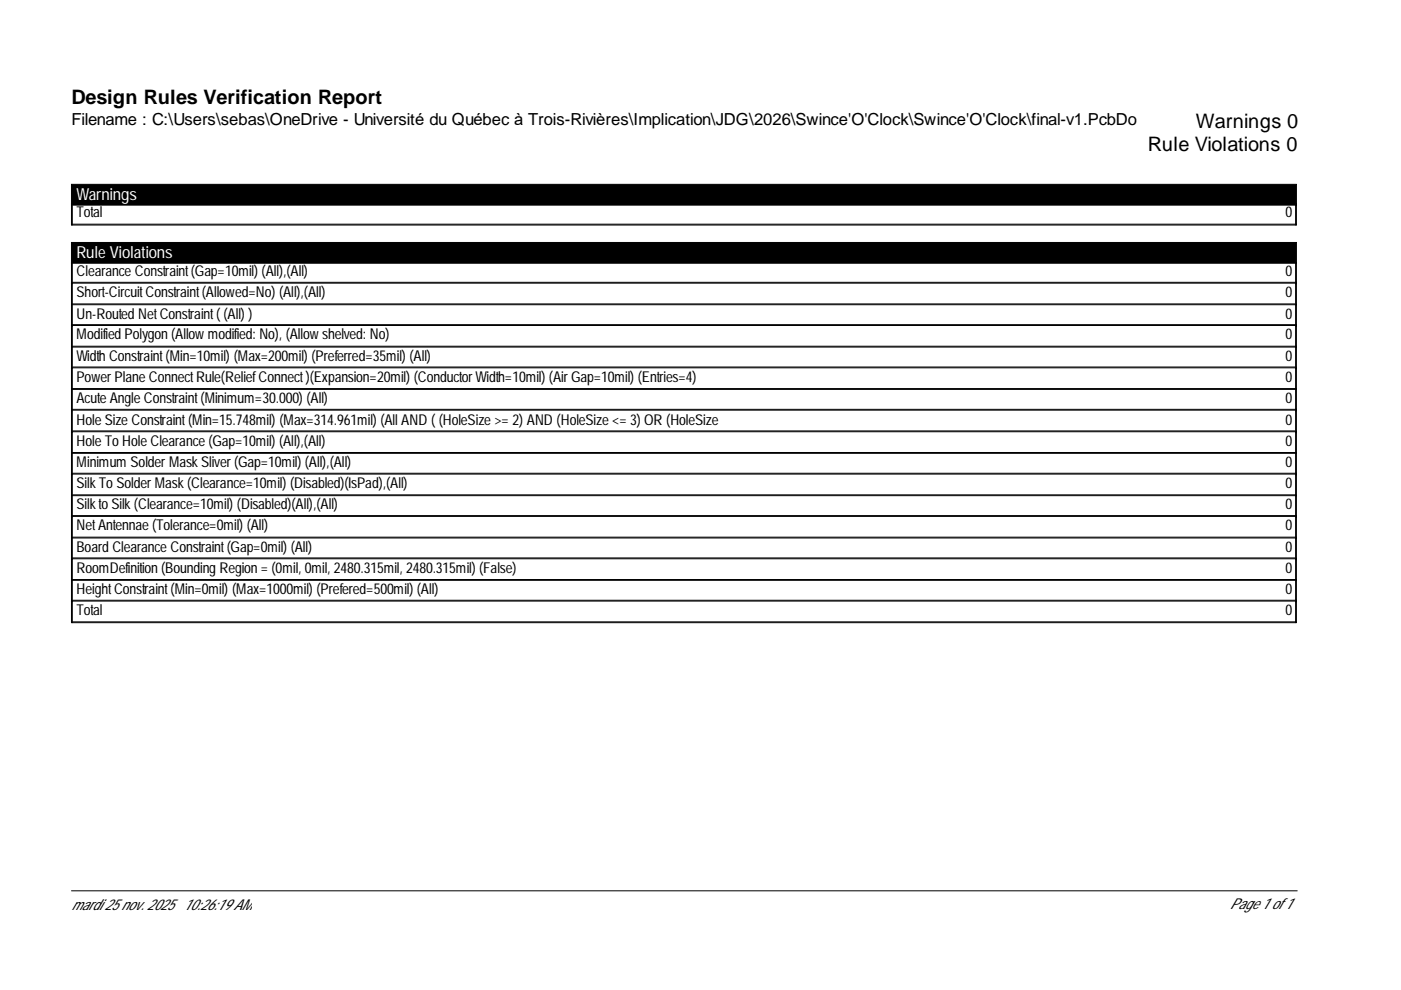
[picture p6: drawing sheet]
<svg xmlns="http://www.w3.org/2000/svg" width="297mm" height="210mm" viewBox="0 0 297 210" stroke-linecap="round" stroke-linejoin="round" font-family="sans-serif">
<defs><g id="words">
<g font-size="4.2">
<text x="15.2" y="22.1">Design Rules Verification Report</text>
<text x="253.5" y="27.1">Warnings 0</text>
<text x="243.3" y="32">Rule Violations 0</text>
</g>
<text font-size="3.5" x="15.2" y="26.6">Filename : C:\Users\sebas\OneDrive - Université du Québec à Trois-Rivières\Implication\JDG\2026\Swince'O'Clock\Swince'O'Clock\final-v1.PcbDo</text>
<g font-size="3.5" fill="#fff">
<text x="16.2" y="42.4">Warnings</text>
<text x="16.2" y="54.7">Rule Violations</text>
</g>
<g font-size="3.2">
<text x="16.2" y="46.1">Total</text>
<text x="272.6" y="46.1">0</text>
<text x="16.2" y="58.6">Clearance Constraint(Gap=10mil) (All),(All)</text>
<text x="272.6" y="58.6">0</text>
<text x="16.2" y="63">Short-CircuitConstraint(Allowed=No) (All),(All)</text>
<text x="272.6" y="63">0</text>
<text x="16.2" y="67.5">Un-Routed NetConstraint( (All) )</text>
<text x="16.2" y="71.9">Modified Polygon (Allow modified: No), (Allow shelved: No)</text>
<text x="272.6" y="67.5">0</text>
<text x="272.6" y="71.9">0</text>
<text x="16.2" y="76.5">Width Constraint(Min=10mil) (Max=200mil) (Preferred=35mil) (All)</text>
<text x="272.6" y="76.5">0</text>
<text x="16.2" y="80.9">Power Plane ConnectRule(ReliefConnect)(Expansion=20mil) (Conductor Width=10mil) (Air Gap=10mil) (Entries=4)</text>
<text x="272.6" y="80.9">0</text>
<text x="16.2" y="85.5">Acute Angle Constraint(Minimum=30.000) (All)</text>
<text x="272.6" y="85.5">0</text>
<text x="16.2" y="90.1">Hole Size Constraint(Min=15.748mil) (Max=314.961mil) (All AND ( (HoleSize &gt;= 2) AND (HoleSize &lt;= 3) OR (HoleSize</text>
<text x="16.2" y="94.5">Hole To Hole Clearance (Gap=10mil) (All),(All)</text>
<text x="272.6" y="90.1">0</text>
<text x="272.6" y="94.5">0</text>
<text x="16.2" y="99">Minimum Solder Mask Sliver (Gap=10mil) (All),(All)</text>
<text x="272.6" y="99">0</text>
<text x="16.2" y="103.4">Silk To Solder Mask (Clearance=10mil) (Disabled)(IsPad),(All)</text>
<text x="272.6" y="103.4">0</text>
<text x="16.2" y="108">Silkto Silk (Clearance=10mil) (Disabled)(All),(All)</text>
<text x="16.2" y="112.4">NetAntennae (Tolerance=0mil) (All)</text>
<text x="272.6" y="108">0</text>
<text x="272.6" y="112.4">0</text>
<text x="16.2" y="117">Board Clearance Constraint(Gap=0mil) (All)</text>
<text x="272.6" y="117">0</text>
<text x="16.2" y="121.4">RoomDefinition (Bounding Region = (0mil, 0mil, 2480.315mil, 2480.315mil) (False)</text>
<text x="16.2" y="126">HeightConstraint(Min=0mil) (Max=1000mil) (Prefered=500mil) (All)</text>
<text x="272.6" y="121.4">0</text>
<text x="272.6" y="126">0</text>
<text x="16.2" y="130.4">Total</text>
<text x="272.6" y="130.4">0</text>
<text x="15.2" y="193">mardi 25 nov. 2025</text>
<text x="38.9" y="193">10:26:19 AM</text>
<text x="260.8" y="192.8">Page 1 of 1</text>
</g>
</g></defs>
<path d="M15.2 39.1h259.7v4.4h-259.7zM15.2 51.4h259.7v4.4h-259.7z" fill="#000" stroke="#000" stroke-width=".21"/>
<g fill="none" stroke="#000" stroke-width=".21">
<path d="M15.2 43.1v4.6h259.7v-4.6M15.2 47.5h259.7M15.2 55.6v76.4h259.7v-76.4M15.2 59.9h259.7M15.3 43.1v4.6M15.3 55.6v76.4M274.7 43.1v4.6M274.7 55.6v76.4M15.2 60h259.7M15.2 64.6h259.7M15.2 64.4h259.7M15.2 69h259.7"/>
<path d="M15.2 68.8h259.7M15.2 73.6h259.7M15.2 73.4h259.7M15.2 78h259.7M15.2 77.8h259.7M15.2 82.6h259.7M15.2 82.4h259.7M15.2 87h259.7M15.2 86.8h259.7M15.2 91.5h259.7M15.2 91.4h259.7M15.2 96.1h259.7"/>
<path d="M15.2 95.9h259.7M15.2 100.5h259.7M15.2 100.3h259.7M15.2 105.1h259.7M15.2 104.9h259.7M15.2 109.5h259.7M15.2 109.3h259.7M15.2 114.1h259.7M15.2 113.9h259.7M15.2 118.5h259.7M15.2 118.3h259.7M15.2 123h259.7"/>
<path d="M15.2 122.9h259.7M15.2 127.4h259.7M15.2 127.3h259.7M15.2 131.8h259.7M15.2 188.9h259.8"/>
</g>
<use href="#words"/>
</svg>
